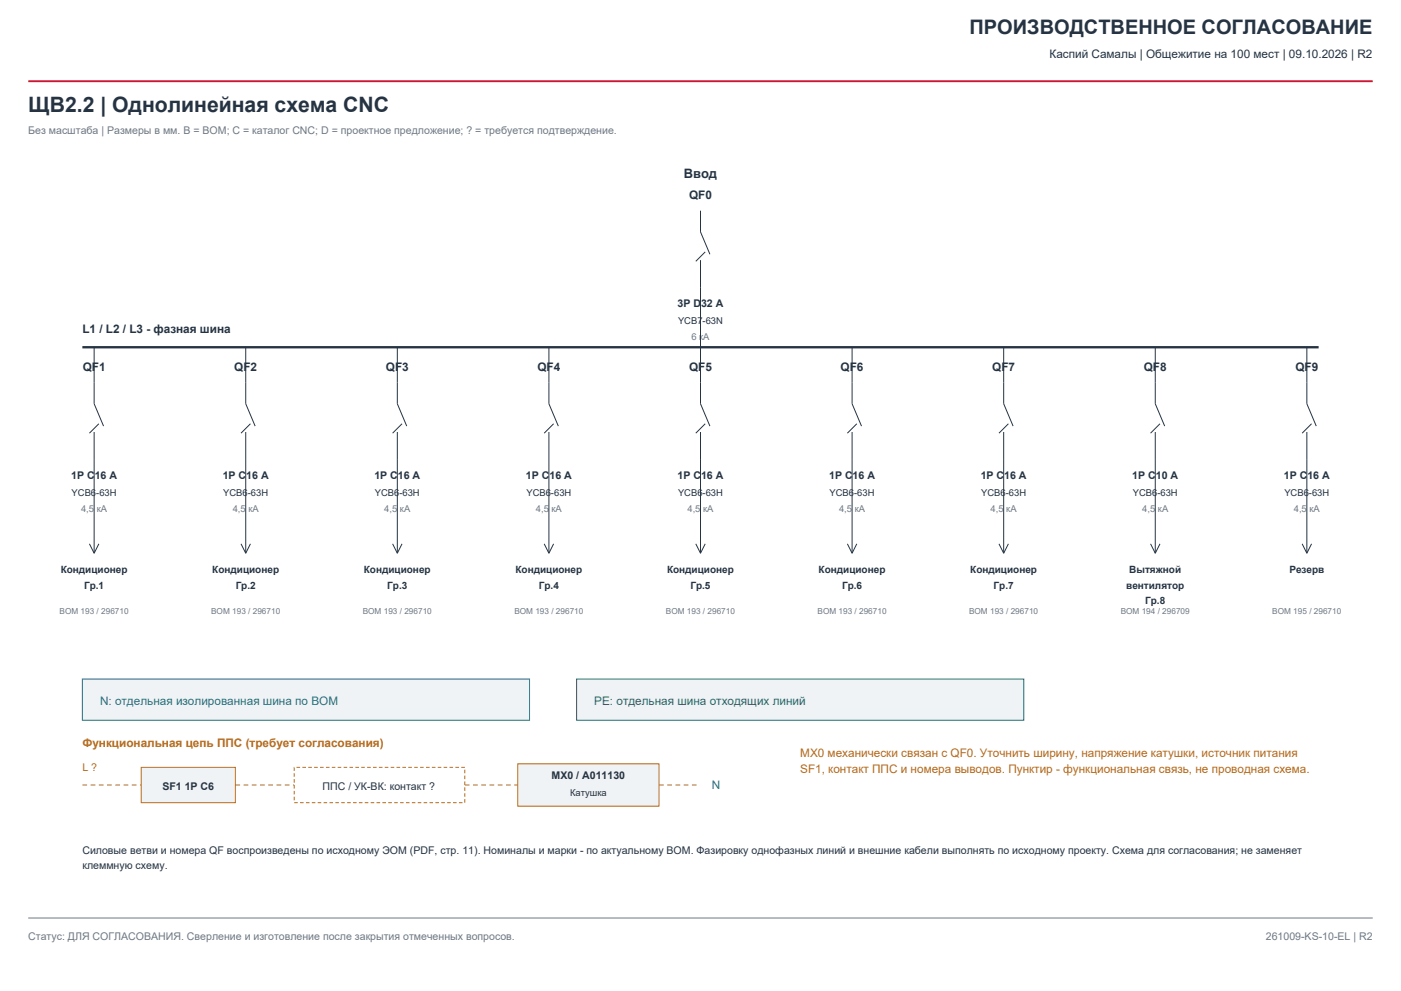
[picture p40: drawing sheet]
<svg xmlns="http://www.w3.org/2000/svg" width="420mm" height="297mm" viewBox="0 0 420 297" stroke-linecap="round" stroke-linejoin="round" font-family="sans-serif">
<defs><g id="words">
<text font-size="6.3" fill="#253342" x="8.5" y="33.5">ЩВ2.2 | Однолинейная схема CNC</text>
<text font-size="6" fill="#253342" x="290.7" y="10.2">ПРОИЗВОДСТВЕННОЕ СОГЛАСОВАНИЕ</text>
<text font-size="3.9" fill="#253342" x="205" y="53.3">Ввод</text>
<g font-size="3.5" fill="#253342">
<text x="314.6" y="17.3">Каспий Самалы | Общежитие на 100 мест | 09.10.2026 | R2</text>
<text x="206.6" y="59.6">QF0</text>
<text x="24.7" y="99.8">L1 / L2 / L3 - фазная шина</text>
<text x="24.8" y="111.1">QF1</text>
<text x="70.2" y="111.1">QF2</text>
<text x="115.7" y="111.1">QF3</text>
<text x="161.1" y="111.1">QF4</text>
<text x="206.6" y="111.1">QF5</text>
<text x="252" y="111.1">QF6</text>
<text x="297.5" y="111.1">QF7</text>
<text x="342.9" y="111.1">QF8</text>
<text x="388.3" y="111.1">QF9</text>
</g>
<g font-size="3.5" fill="#1c6c9b">
<text x="30" y="211.3">N: отдельная изолированная шина по BOM</text>
<text x="213.4" y="236.3">N</text>
</g>
<text font-size="3.5" fill="#28764d" x="178.2" y="211.3">PE: отдельная шина отходящих линий</text>
<g font-size="3.5" fill="#b56918">
<text x="24.7" y="224">Функциональная цепь ППС (требует согласования)</text>
<text x="239.9" y="226.8">MX0 механически связан с QF0. Уточнить ширину, напряжение катушки, источник питания</text>
<text x="239.9" y="231.6">SF1, контакт ППС и номера выводов. Пунктир - функциональная связь, не проводная схема.</text>
</g>
<g font-size="3.2" fill="#6d7884">
<text x="8.5" y="40.2">Без масштаба | Размеры в мм. B = BOM; C = каталог CNC; D = проектное предложение; ? = требуется подтверждение.</text>
<text x="8.5" y="281.8">Статус: ДЛЯ СОГЛАСОВАНИЯ. Сверление и изготовление после закрытия отмеченных вопросов.</text>
<text x="379.5" y="281.8">261009-KS-10-EL | R2</text>
</g>
<g font-size="3.2" fill="#253342">
<text x="203.1" y="92.1">3P D32 A</text>
<text x="21.3" y="143.6">1P C16 A</text>
<text x="66.8" y="143.6">1P C16 A</text>
<text x="112.2" y="143.6">1P C16 A</text>
<text x="157.7" y="143.6">1P C16 A</text>
<text x="203.1" y="143.6">1P C16 A</text>
<text x="248.6" y="143.6">1P C16 A</text>
<text x="294" y="143.6">1P C16 A</text>
<text x="339.5" y="143.6">1P C10 A</text>
<text x="384.9" y="143.6">1P C16 A</text>
<text x="165.4" y="233.5">MX0 / A011130</text>
<text x="48.7" y="236.7">SF1 1P C6</text>
<text x="96.7" y="236.7">ППС / УК-ВК: контакт ?</text>
<text x="24.7" y="256.1">Силовые ветви и номера QF воспроизведены по исходному ЭОМ (PDF, стр. 11). Номиналы и марки - по актуальному BOM. Фазировку однофазных линий и внешние кабели выполнять по исходному проекту. Схема для согласования; не заменяет</text>
<text x="24.7" y="260.4">клеммную схему.</text>
</g>
<text font-size="3.2" fill="#b56918" x="24.7" y="231">L ?</text>
<g font-size="3" fill="#253342">
<text x="18.2" y="171.8">Кондиционер</text>
<text x="63.6" y="171.8">Кондиционер</text>
<text x="109.1" y="171.8">Кондиционер</text>
<text x="154.5" y="171.8">Кондиционер</text>
<text x="200" y="171.8">Кондиционер</text>
<text x="245.4" y="171.8">Кондиционер</text>
<text x="290.9" y="171.8">Кондиционер</text>
<text x="338.6" y="171.8">Вытяжной</text>
<text x="386.5" y="171.8">Резерв</text>
<text x="25.2" y="176.4">Гр.1</text>
<text x="70.7" y="176.4">Гр.2</text>
<text x="116.1" y="176.4">Гр.3</text>
<text x="161.5" y="176.4">Гр.4</text>
<text x="207" y="176.4">Гр.5</text>
<text x="252.4" y="176.4">Гр.6</text>
<text x="297.9" y="176.4">Гр.7</text>
<text x="337.6" y="176.4">вентилятор</text>
<text x="343.3" y="181">Гр.8</text>
</g>
<g font-size="2.8" fill="#253342">
<text x="203.3" y="97">YCB7-63N</text>
<text x="21.5" y="148.5">YCB6-63H</text>
<text x="66.9" y="148.5">YCB6-63H</text>
<text x="112.4" y="148.5">YCB6-63H</text>
<text x="157.8" y="148.5">YCB6-63H</text>
<text x="203.3" y="148.5">YCB6-63H</text>
<text x="248.7" y="148.5">YCB6-63H</text>
<text x="294.1" y="148.5">YCB6-63H</text>
<text x="339.6" y="148.5">YCB6-63H</text>
<text x="385" y="148.5">YCB6-63H</text>
<text x="170.9" y="238.4">Катушка</text>
</g>
<g font-size="2.8" fill="#6d7884">
<text x="207.3" y="102">6 кА</text>
<text x="24.3" y="153.5">4,5 кА</text>
<text x="69.8" y="153.5">4,5 кА</text>
<text x="115.2" y="153.5">4,5 кА</text>
<text x="160.6" y="153.5">4,5 кА</text>
<text x="206.1" y="153.5">4,5 кА</text>
<text x="251.5" y="153.5">4,5 кА</text>
<text x="297" y="153.5">4,5 кА</text>
<text x="342.4" y="153.5">4,5 кА</text>
<text x="387.9" y="153.5">4,5 кА</text>
</g>
<g font-size="2.5" fill="#6d7884">
<text x="17.9" y="184.1">BOM 193 / 296710</text>
<text x="63.3" y="184.1">BOM 193 / 296710</text>
<text x="108.7" y="184.1">BOM 193 / 296710</text>
<text x="154.2" y="184.1">BOM 193 / 296710</text>
<text x="199.6" y="184.1">BOM 193 / 296710</text>
<text x="245.1" y="184.1">BOM 193 / 296710</text>
<text x="290.5" y="184.1">BOM 193 / 296710</text>
<text x="336" y="184.1">BOM 194 / 296709</text>
<text x="381.4" y="184.1">BOM 195 / 296710</text>
</g>
</g></defs>
<path d="M8.5 24.3h403" fill="none" stroke="#cd1634" stroke-width=".56"/>
<path d="M8.5 275.1h403" fill="none" stroke="#6d7884" stroke-width=".3"/>
<g fill="none" stroke="#253342" stroke-width=".3">
<path d="M210 63.1v6.4l2.8 6.7M210 78v43l2.8 6.7M211.4 75.5l-2.8 2.8M28.2 104.1v16.9l2.8 6.7M73.7 104.1v16.9l2.8 6.7M119.1 104.1v16.9l2.8 6.7M164.6 104.1v16.9l2.8 6.7M255.4 104.1v16.9l2.9 6.7M300.9 104.1v16.9l2.8 6.7M346.3 104.1v16.9l2.9 6.7M391.8 104.1v16.9l2.8 6.7M28.2 129.5v36.3"/>
<path d="M29.6 127l-2.8 2.8M73.7 129.5v36.3M75.1 127l-2.8 2.8M119.1 129.5v36.3M120.5 127l-2.8 2.8M164.6 129.5v36.3M166 127l-2.9 2.8M210 129.5v36.3M211.4 127l-2.8 2.8M255.4 129.5v36.3M256.9 127l-2.9 2.8M300.9 129.5v36.3"/>
<path d="M302.3 127l-2.8 2.8M346.3 129.5v36.3M347.7 127l-2.8 2.8M391.8 129.5v36.3M393.2 127l-2.8 2.8M26.8 163l1.4 2.8M29.6 163l-1.4 2.8M72.3 163l1.4 2.8M75.1 163l-1.4 2.8M117.7 163l1.4 2.8M120.5 163l-1.4 2.8M163.1 163l1.5 2.8"/>
<path d="M166 163l-1.4 2.8M208.6 163l1.4 2.8M211.4 163l-1.4 2.8M254 163l1.4 2.8M256.9 163l-1.5 2.8M299.5 163l1.4 2.8M302.3 163l-1.4 2.8M344.9 163l1.4 2.8M347.7 163l-1.4 2.8M390.4 163l1.4 2.8M393.2 163l-1.4 2.8"/>
</g>
<path d="M24.7 104.1h370.6" fill="none" stroke="#253342" stroke-width=".71" stroke-linecap="butt"/>
<path d="M24.7 203.5h134v12.4h-134z" fill-rule="evenodd" fill="#f0f3f6" stroke="#1c6c9b" stroke-width=".3"/>
<path d="M172.9 203.5h134v12.4h-134z" fill-rule="evenodd" fill="#f0f3f6" stroke="#28764d" stroke-width=".3"/>
<path d="M24.7 235.3h17.6" fill="none" stroke="#b56918" stroke-width=".3" stroke-dasharray="1.4 1.1" stroke-linecap="butt"/>
<path d="M42.3 230h28.3v10.6h-28.3z" fill-rule="evenodd" fill="#f0f3f6" stroke="#b56918" stroke-width=".3"/>
<path d="M70.6 235.3h17.6M139.3 235.3h15.9" fill="none" stroke="#b56918" stroke-width=".3" stroke-dasharray="1.4 1.1" stroke-linecap="butt"/>
<path d="M88.2 230h51.1v10.6h-51.1z" fill="none" stroke="#b56918" stroke-width=".3" stroke-dasharray="1.1 .7" stroke-linecap="butt"/>
<path d="M155.2 228.9h42.4v12.7h-42.4z" fill-rule="evenodd" fill="#f0f3f6" stroke="#b56918" stroke-width=".3"/>
<path d="M197.6 235.3h12.3" fill="none" stroke="#b56918" stroke-width=".3" stroke-dasharray="1.4 1.1" stroke-linecap="butt"/>
<use href="#words"/>
</svg>
